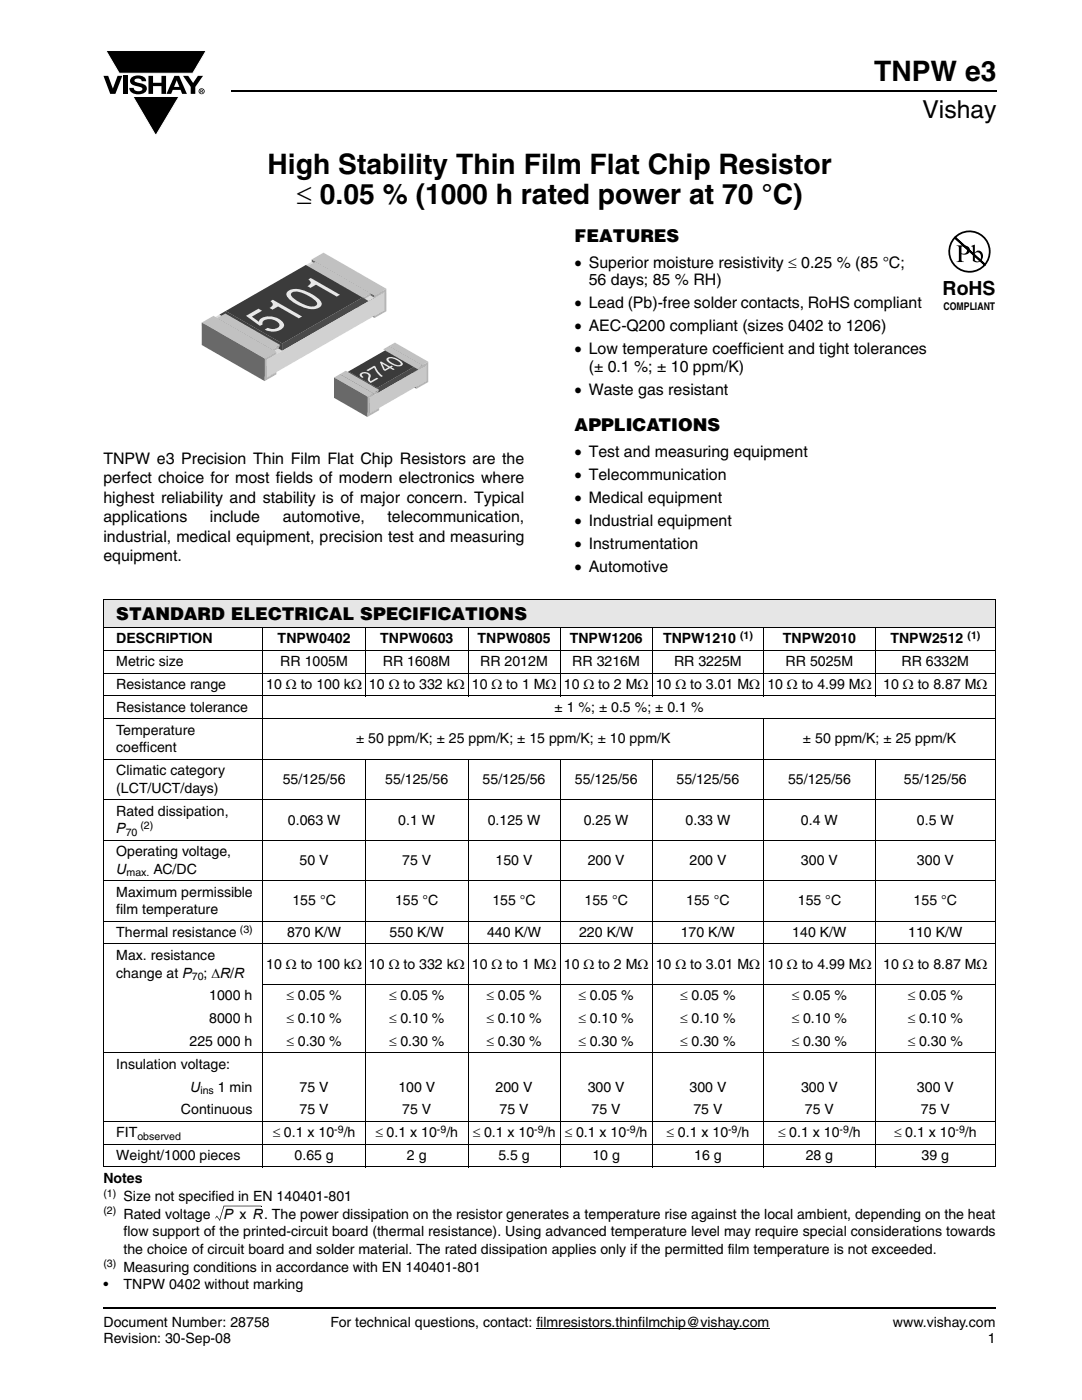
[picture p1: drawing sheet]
<svg xmlns="http://www.w3.org/2000/svg" width="216mm" height="279mm" viewBox="0 0 216 279" stroke-linecap="round" stroke-linejoin="round" font-family="sans-serif">
<defs><g id="words">
<g font-size="5.6">
<text x="174.4" y="16.1">TNPW e3</text>
<text x="53.4" y="34.8">High Stability Thin Film Flat Chip Resistor</text>
<text x="59.2" y="40.7">≤ 0.05 % (1000 h rated power at 70 °C)</text>
</g>
<text font-size="4.9" x="184.1" y="23.6">Vishay</text>
<text font-size="3.9" x="188.1" y="58.9">RoHS</text>
<g font-size="3.5">
<text x="114.7" y="48.3">FEATURES</text>
<text x="114.7" y="86.1">APPLICATIONS</text>
<text x="23.2" y="123.7">STANDARD ELECTRICAL SPECIFICATIONS</text>
</g>
<g font-size="3.2">
<text x="114.7" y="53.4">• Superior moisture resistivity ≤ 0.25 % (85 °C;</text>
<text x="117.5" y="56.9">56 days; 85 % RH)</text>
<text x="114.7" y="61.5">• Lead (Pb)-free solder contacts, RoHS compliant</text>
<text x="114.7" y="66.1">• AEC-Q200 compliant (sizes 0402 to 1206)</text>
<text x="114.7" y="70.7">• Low temperature coefficient and tight tolerances</text>
<text x="117.5" y="74.2">(± 0.1 %; ± 10 ppm/K)</text>
<text x="114.7" y="78.8">• Waste gas resistant</text>
<text x="20.6" y="92.6">TNPW e3 Precision Thin Film Flat Chip Resistors are the</text>
<text x="114.7" y="91.1">• Test and measuring equipment</text>
<text x="114.7" y="95.7">• Telecommunication</text>
<text x="20.6" y="96.5">perfect choice for most fields of modern electronics where</text>
<text x="20.6" y="100.4">highest reliability and stability is of major concern. Typical</text>
<text x="114.7" y="100.3">• Medical equipment</text>
<text x="20.6" y="104.2">applications</text>
<text x="41.9" y="104.2">include</text>
<text x="56.4" y="104.2">automotive,</text>
<text x="77.3" y="104.2">telecommunication,</text>
<text x="114.7" y="104.9">• Industrial equipment</text>
<text x="20.6" y="108.1">industrial, medical equipment, precision test and measuring</text>
<text x="20.6" y="112">equipment.</text>
<text x="114.7" y="109.5">• Instrumentation</text>
<text x="114.7" y="114.1">• Automotive</text>
</g>
<g font-size="2.8">
<text x="23.2" y="128.4">DESCRIPTION</text>
<text x="55.4" y="128.4">TNPW0402</text>
<text x="75.9" y="128.4">TNPW0603</text>
<text x="95.3" y="128.4">TNPW0805</text>
<text x="113.7" y="128.4">TNPW1206</text>
<text x="132.3" y="128.4">TNPW1210</text>
<text x="156.2" y="128.4">TNPW2010</text>
<text x="177.7" y="128.4">TNPW2512</text>
<text x="23.2" y="133">Metric size</text>
<text x="23.2" y="137.5">Resistance range</text>
<text x="53.1" y="137.5">10 Ω to 100 kΩ</text>
<text x="55.9" y="133">RR 1005M</text>
<text x="73.6" y="137.5">10 Ω to 332 kΩ</text>
<text x="76.4" y="133">RR 1608M</text>
<text x="94.1" y="137.5">10 Ω to 1 MΩ</text>
<text x="95.8" y="133">RR 2012M</text>
<text x="112.5" y="137.5">10 Ω to 2 MΩ</text>
<text x="114.2" y="133">RR 3216M</text>
<text x="130.9" y="137.5">10 Ω to 3.01 MΩ</text>
<text x="134.5" y="133">RR 3225M</text>
<text x="153.1" y="137.5">10 Ω to 4.99 MΩ</text>
<text x="156.8" y="133">RR 5025M</text>
<text x="176.3" y="137.5">10 Ω to 8.87 MΩ</text>
<text x="179.9" y="133">RR 6332M</text>
<text x="23.2" y="142.1">Resistance tolerance</text>
<text x="110.7" y="142.1">± 1 %; ± 0.5 %; ± 0.1 %</text>
<text x="23.2" y="146.6">Temperature</text>
<text x="71.1" y="148.4">± 50 ppm/K; ± 25 ppm/K; ± 15 ppm/K; ± 10 ppm/K</text>
<text x="160.2" y="148.4">± 50 ppm/K; ± 25 ppm/K</text>
<text x="23.2" y="150.2">coefficent</text>
<text x="23.2" y="154.7">Climatic category</text>
<text x="23.2" y="158.2">(LCT/UCT/days)</text>
<text x="56.4" y="156.5">55/125/56</text>
<text x="76.9" y="156.5">55/125/56</text>
<text x="96.3" y="156.5">55/125/56</text>
<text x="114.7" y="156.5">55/125/56</text>
<text x="135" y="156.5">55/125/56</text>
<text x="157.3" y="156.5">55/125/56</text>
<text x="180.4" y="156.5">55/125/56</text>
<text x="23.2" y="162.8">Rated dissipation,</text>
<text x="23.2" y="166.3">P</text>
<text x="57.4" y="164.5">0.063 W</text>
<text x="79.5" y="164.5">0.1 W</text>
<text x="97.3" y="164.5">0.125 W</text>
<text x="116.5" y="164.5">0.25 W</text>
<text x="136.8" y="164.5">0.33 W</text>
<text x="159.8" y="164.5">0.4 W</text>
<text x="183" y="164.5">0.5 W</text>
<text x="23.2" y="170.9">Operating voltage,</text>
<text x="59.8" y="172.6">50 V</text>
<text x="80.3" y="172.6">75 V</text>
<text x="98.9" y="172.6">150 V</text>
<text x="117.3" y="172.6">200 V</text>
<text x="137.6" y="172.6">200 V</text>
<text x="159.8" y="172.6">300 V</text>
<text x="183" y="172.6">300 V</text>
<text x="23.2" y="178.9">Maximum permissible</text>
<text x="23.2" y="174.4">U</text>
<text x="30.6" y="174.4">AC/DC</text>
<text x="23.2" y="182.5">film temperature</text>
<text x="58.4" y="180.7">155 °C</text>
<text x="78.8" y="180.7">155 °C</text>
<text x="98.3" y="180.7">155 °C</text>
<text x="116.6" y="180.7">155 °C</text>
<text x="136.9" y="180.7">155 °C</text>
<text x="159.2" y="180.7">155 °C</text>
<text x="182.3" y="180.7">155 °C</text>
<text x="23.2" y="191.6">Max. resistance</text>
<text x="23.2" y="187">Thermal resistance</text>
<text x="57.3" y="187">870 K/W</text>
<text x="77.7" y="187">550 K/W</text>
<text x="97.2" y="187">440 K/W</text>
<text x="115.5" y="187">220 K/W</text>
<text x="135.8" y="187">170 K/W</text>
<text x="158.1" y="187">140 K/W</text>
<text x="181.2" y="187">110 K/W</text>
<text x="23.2" y="195.1">change at P</text>
<text x="40.6" y="195.1">; ΔR/R</text>
<text x="53.1" y="193.3">10 Ω to 100 kΩ</text>
<text x="73.6" y="193.3">10 Ω to 332 kΩ</text>
<text x="94.1" y="193.3">10 Ω to 1 MΩ</text>
<text x="112.5" y="193.3">10 Ω to 2 MΩ</text>
<text x="130.9" y="193.3">10 Ω to 3.01 MΩ</text>
<text x="153.1" y="193.3">10 Ω to 4.99 MΩ</text>
<text x="176.3" y="193.3">10 Ω to 8.87 MΩ</text>
<text x="41.7" y="199.6">1000 h</text>
<text x="57.1" y="199.6">≤ 0.05 %</text>
<text x="77.6" y="199.6">≤ 0.05 %</text>
<text x="97.1" y="199.6">≤ 0.05 %</text>
<text x="115.4" y="199.6">≤ 0.05 %</text>
<text x="135.7" y="199.6">≤ 0.05 %</text>
<text x="158" y="199.6">≤ 0.05 %</text>
<text x="181.1" y="199.6">≤ 0.05 %</text>
<text x="37.8" y="208.7">225 000 h</text>
<text x="41.7" y="204.2">8000 h</text>
<text x="57.1" y="208.7">≤ 0.30 %</text>
<text x="57.1" y="204.2">≤ 0.10 %</text>
<text x="77.6" y="208.7">≤ 0.30 %</text>
<text x="77.6" y="204.2">≤ 0.10 %</text>
<text x="97.1" y="208.7">≤ 0.30 %</text>
<text x="97.1" y="204.2">≤ 0.10 %</text>
<text x="115.4" y="208.7">≤ 0.30 %</text>
<text x="115.4" y="204.2">≤ 0.10 %</text>
<text x="135.7" y="208.7">≤ 0.30 %</text>
<text x="135.7" y="204.2">≤ 0.10 %</text>
<text x="158" y="208.7">≤ 0.30 %</text>
<text x="158" y="204.2">≤ 0.10 %</text>
<text x="181.1" y="208.7">≤ 0.30 %</text>
<text x="181.1" y="204.2">≤ 0.10 %</text>
<text x="23.2" y="213.3">Insulation voltage:</text>
<text x="37.9" y="217.8">U</text>
<text x="43.5" y="217.8">1 min</text>
<text x="59.8" y="217.8">75 V</text>
<text x="79.5" y="217.8">100 V</text>
<text x="98.9" y="217.8">200 V</text>
<text x="117.3" y="217.8">300 V</text>
<text x="137.6" y="217.8">300 V</text>
<text x="159.8" y="217.8">300 V</text>
<text x="183" y="217.8">300 V</text>
<text x="23.2" y="226.9">FIT</text>
<text x="36.1" y="222.4">Continuous</text>
<text x="54.4" y="226.9">≤ 0.1 x 10 /h</text>
<text x="59.8" y="222.4">75 V</text>
<text x="74.9" y="226.9">≤ 0.1 x 10 /h</text>
<text x="80.3" y="222.4">75 V</text>
<text x="94.3" y="226.9">≤ 0.1 x 10 /h</text>
<text x="99.7" y="222.4">75 V</text>
<text x="112.7" y="226.9">≤ 0.1 x 10 /h</text>
<text x="118" y="222.4">75 V</text>
<text x="133" y="226.9">≤ 0.1 x 10 /h</text>
<text x="138.4" y="222.4">75 V</text>
<text x="155.3" y="226.9">≤ 0.1 x 10 /h</text>
<text x="160.6" y="222.4">75 V</text>
<text x="178.4" y="226.9">≤ 0.1 x 10 /h</text>
<text x="183.7" y="222.4">75 V</text>
<text x="23.2" y="231.5">Weight/1000 pieces</text>
<text x="58.8" y="231.5">0.65 g</text>
<text x="81.2" y="231.5">2 g</text>
<text x="99.4" y="231.5">5.5 g</text>
<text x="118.2" y="231.5">10 g</text>
<text x="138.5" y="231.5">16 g</text>
<text x="160.8" y="231.5">28 g</text>
<text x="183.9" y="231.5">39 g</text>
<text x="20.6" y="236.2">Notes</text>
<text x="24.6" y="239.7">Size not specified in EN 140401-801</text>
<text x="24.6" y="243.2">Rated voltage</text>
<text x="44.7" y="243.2">P x R. The power dissipation on the resistor generates a temperature rise against the local ambient, depending on the heat</text>
<text x="24.6" y="250.3">the choice of circuit board and solder material. The rated dissipation applies only if the permitted film temperature is not exceeded.</text>
<text x="24.6" y="246.7">flow support of the printed-circuit board (thermal resistance). Using advanced temperature level may require special considerations towards</text>
<text x="20.6" y="257.3">•</text>
<text x="24.6" y="253.8">Measuring conditions in accordance with EN 140401-801</text>
<text x="24.6" y="257.3">TNPW 0402 without marking</text>
<text x="20.6" y="264.9">Document Number: 28758</text>
<text x="20.6" y="268.1">Revision: 30-Sep-08</text>
<text x="65.9" y="264.9">For technical questions, contact: filmresistors.thinfilmchip@vishay.com</text>
<text x="178.2" y="264.9">www.vishay.com</text>
<text x="197.1" y="268.1">1</text>
</g>
<g font-size="2.1">
<text x="188.3" y="61.8">COMPLIANT</text>
<text x="147.7" y="127.6">(1)</text>
<text x="193" y="127.6">(1)</text>
<text x="25.1" y="166.8">70</text>
<text x="28" y="165.5">(2)</text>
<text x="25.3" y="174.9">max.</text>
<text x="47.9" y="186.2">(3)</text>
<text x="38.3" y="195.6">70</text>
<text x="40" y="218.4">ins</text>
<text x="27.4" y="227.5">observed</text>
<text x="66.7" y="226.1">-9</text>
<text x="87.2" y="226.1">-9</text>
<text x="106.6" y="226.1">-9</text>
<text x="125" y="226.1">-9</text>
<text x="145.3" y="226.1">-9</text>
<text x="167.5" y="226.1">-9</text>
<text x="190.7" y="226.1">-9</text>
<text x="20.6" y="238.8">(1)</text>
<text x="20.6" y="242.4">(2)</text>
<text x="20.6" y="252.9">(3)</text>
</g>
</g></defs>
<g fill="#000">
<path d="M20.6 15.1h1l.9 2.6 1-2.6h.9l-1.4 3.6h-1zM21.1 10.1h20.1l-2.7 4.5h-14.7zM24.6 15.1h.9v3.6h-.9zM26.3 15.4a2.1 2.1 0 0 1 2.8 .4l.1 .4h-.9a.79 .79 0 0 0-.7-.5 .79 .79 0 0 0-.8 .4l.3 .3 1 .2a1.08 1.08 0 0 1 1.2 1 1.08 1.08 0 0 1-1.1 1.2 1.73 1.73 0 0 1-2.4-1.3h.9a.96 .96 0 0 0 .8 .7 .96 .96 0 0 0 .9-.4 1.31 1.31 0 0 0-1.2-.6 1.03 1.03 0 0 1-1.1-.6 1.03 1.03 0 0 1 .2-1.2zM29.6 15.1h.9v1.4h1.7v-1.4h.9v3.6h-.9v-1.5h-1.7v1.5h-.9zM26.5 19.3h9.2l-4.6 7.8zM36.5 15.1h1.1l.9 1.5 1-1.5h1l-1.5 2.3v1.3h-.9v-1.4z"/>
<path d="M35.3 16l-.6 1.3h1.1zM34.8 15.1h.9l1.6 3.6h-1l-.3-.8h-1.5l-.3 .8h-1z"/>
<path d="M40.1 18v.2l.2-.1v-.1zM40 17.9h.4l.1 .2-.2 .2 .2 .2-.3-.2-.1 .2h-.1zM39.8 18.2a.46 .46 0 0 0 .9 0 .46 .46 0 0 0-.9 0zM39.6 18.2a.6 .6 0 0 1 1.2 0 .6 .6 0 0 1-1.2 0z"/>
</g>
<path d="M21.1 10.1h20.1l-2.7 4.5h-14.7zM26.5 19.3h9.2l-4.6 7.8z" fill="none" stroke="#fff" stroke-width=".2"/>
<path d="M107 265.1h46.5" fill="none" stroke="#000" stroke-width=".2"/>
<path d="M46.1 18.2h152.8M20.6 261h178" fill="none" stroke="#000" stroke-width=".36"/>
<path d="M40.3 50.4h45.1v32.8h-45.1z" fill="#fff"/>
<path d="M76.4 73.3l2-1.1 6.7 3.8-2 1.1z" fill="#c2c2c2"/>
<g fill="#6a6a6a">
<path d="M76.4 73.3l6.7 3.8v.5l-6.7-3.8z"/>
<path d="M78.4 69l6.7 3.9v3.1l-6.7-3.8z"/>
</g>
<path d="M67 75.6l11.4-6.6 6.7 3.9-11.4 6.5z" fill="#d1d1d1"/>
<path d="M77.6 69l6.7 3.9v.4l-6.7-3.8z" fill="#6a6a6a"/>
<path d="M84.3 72.9l1.2-.7v4l-2.4 1.4v-.5l2-1.1v-3.1l-.8 .4z" fill="#b7b7b7"/>
<g fill="#c2c2c2">
<path d="M77.6 69l1.2-.6 6.7 3.8-1.2 .7z"/>
<path d="M76.4 69.7l1.2-.7 6.7 3.9-1.2 .6z"/>
</g>
<path d="M83.1 73.5l1.2-.6v.4l-.8 .5z" fill="#b7b7b7"/>
<path d="M76.4 69.7l7.1 4.1z" fill="#242424"/>
<path d="M67 78.7l2-1.1 6.7 3.8-2 1.1z" fill="#c2c2c2"/>
<path d="M69.5 74.1l7.3-4.2 5.8 3.3-7.3 4.2z" fill="#3b3b3b"/>
<g fill="#e8e8e8">
<path d="M71.9 74.5a1.45 1.45 0 0 1 2.1 .4l-.1 .4a.53 .53 0 0 0 .1 .8l1.2-.7 .3 .2-1.5 .8a.93 .93 0 0 1-.4-1.4l-.1-.2-.4-.2a.77 .77 0 0 0-.9 .2l.4 .4-.3 .2-.5-.5z"/>
<path d="M73.1 73.9l1.6-.9 .3 .2 .5 .9 .9 .9-.3 .2-.4-.3-.6-.8-.4-.7-1.3 .7z"/>
<path d="M75.8 72.3l.7 1.5 .3 .2 1-.5 .7 .4 .3-.2-.7-.4 .3-.2-.3-.1-.3 .1-1.8-1zM76.3 72.6l1.2 .7-.7 .4z"/>
<path d="M77.3 71.4l-.2 .2a2.41 2.41 0 0 0 2.2 1.5l.8-.1 .3-.3a2.4 2.4 0 0 0-2.2-1.4zM77.7 71.6a2.39 2.39 0 0 1 2.3 1 .88 .88 0 0 1-1.2 .1 1.92 1.92 0 0 1-1.3-1z"/>
</g>
<path d="M68.6 74.7l.9-.6 5.8 3.3v1.1z" fill="#3f3f3f"/>
<path d="M75.3 77.4l7.3-4.2 .9 .6-8.2 4.7z" fill="#464646"/>
<path d="M74.5 78.5l1.2-.7-.4 .7-.8 .4z" fill="#b7b7b7"/>
<path d="M67.8 74.7l1.2-.7 6.7 3.8-1.2 .7z" fill="#c2c2c2"/>
<path d="M67.8 74.7l6.7 3.8v.4l-6.7-3.8z" fill="#6a6a6a"/>
<path d="M73.7 79.4l11.4-6.5v3.1l-11.4 6.5z" fill="#c7c7c7"/>
<path d="M67 75.6l6.7 3.8v3.1l-6.7-3.8z" fill="#797979"/>
<path d="M73.3 79.2l1.2-.7v.4l-.8 .5v3.1l2-1.1v.5l-2.4 1.3z" fill="#b7b7b7"/>
<path d="M66.6 75.3l1.2-.6 6.7 3.8-1.2 .7z" fill="#c2c2c2"/>
<path d="M66.6 75.3l6.7 3.9v4l-6.7-3.8z" fill="#6a6a6a"/>
<path d="M62.2 55.8l2-1.1 12.5 7.2-1.9 1.1z" fill="#c2c2c2"/>
<path d="M62.2 55.8l12.6 7.2v.5l-12.6-7.2z" fill="#6a6a6a"/>
<path d="M64.2 51.1l12.5 7.2v3.6l-12.5-7.2z" fill="#696969"/>
<path d="M40.6 64.6l23.6-13.5 12.5 7.2-23.5 13.5z" fill="#dcdcdc"/>
<path d="M62.2 51.8l12.5 7.2v.4l-12.5-7.2z" fill="#6a6a6a"/>
<path d="M72.4 59.4l1.6-.9v.5l-1.2 .6z" fill="#b7b7b7"/>
<path d="M62.2 51.8l2.4-1.4 12.5 7.2-2.4 1.4z" fill="#c2c2c2"/>
<path d="M74.7 59l2.4-1.4v4.5l-2.3 1.4v-.5l1.9-1.1v-3.6l-2 1.1z" fill="#b7b7b7"/>
<path d="M61.4 53.1l11.4 6.5z" fill="#242424"/>
<path d="M61.4 53.1l1.6-.9 11 6.3-1.6 .9z" fill="#c2c2c2"/>
<path d="M45 62.1l16-9.2 11.3 6.5-16 9.1z" fill="#3b3b3b"/>
<g fill="#e8e8e8">
<path d="M49.1 63l2.5-1.4 .7 .4-2 1.2 1.4 1v-.2a2.67 2.67 0 0 1 3.3-.6 2.33 2.33 0 0 1 1.7 1.6 2.52 2.52 0 0 1-3.2 1l-.7-.2 .6-.4a1.72 1.72 0 0 0 2.4-.5 2.13 2.13 0 0 0-3.4-.6v.5l-.5 .2z"/>
<path d="M54 60.1l.4-.3 5.9 3.4-.7 .3-4.1-2.3-1.1 .6-.6-.3 .6-.5v-.3z"/>
<path d="M61.5 55.7l.5-.2 5.8 3.3-.6 .4-4.1-2.4-1.2 .7-.5-.4 .5-.5 .1-.2z"/>
<path d="M57.3 58.3a1.3 1.3 0 0 0 .7 1.6 7.3 7.3 0 0 0 5 1.7l.7-.2 .4-.4a1.3 1.3 0 0 0-.8-1.6 7.3 7.3 0 0 0-5-1.7l-.6 .3zM58.1 58.6a1.78 1.78 0 0 1 2.2-.1l1.4 .6a3.2 3.2 0 0 1 1.6 1.4 .87 .87 0 0 1-1.2 .7 6.6 6.6 0 0 1-4.1-2.4z"/>
</g>
<path d="M40.7 68.2l1.9-1.1 12.6 7.2-2 1.1z" fill="#c2c2c2"/>
<path d="M56.3 68.5l16-9.1 1.3 .7-17.3 9.9z" fill="#464646"/>
<path d="M43.8 62.8l1.2-.7 11.3 6.4v1.5z" fill="#3f3f3f"/>
<path d="M54.4 69.8l1.5-.9-.4 .6-1.1 .7z" fill="#b7b7b7"/>
<path d="M43.4 63.5l11 6.3v.4l-11-6.3z" fill="#6a6a6a"/>
<path d="M43.4 63.5l1.6-.9 10.9 6.3-1.5 .9z" fill="#c2c2c2"/>
<path d="M40.6 64.6l12.6 7.2v3.6l-12.6-7.2z" fill="#7e7e7e"/>
<path d="M53.2 71.8l23.5-13.5v3.6l-23.5 13.5z" fill="#d1d1d1"/>
<path d="M40.3 64.4l2.3-1.4 12.5 7.2-2.3 1.4z" fill="#c2c2c2"/>
<path d="M52.8 71.6l2.3-1.4v.5l-1.9 1.1v3.6l2-1.1v.4l-2.4 1.4z" fill="#b7b7b7"/>
<path d="M40.3 64.4l12.5 7.2v4.5l-12.5-7.2z" fill="#6a6a6a"/>
<path d="M188.1 46h10.5v16.3h-10.5z" fill="#fff"/>
<path d="M190.5 47.5a4 4 0 0 1 5.6-.3 4 4 0 0 1 .5 5.6l-6-5.4 5.9 5.5a4 4 0 0 1-5.7 .3 4 4 0 0 1-.3-5.7z" fill="none" stroke="#000" stroke-width=".35"/>
<g fill="#000">
<path d="M191.9 49.2v1.3a.75 .75 0 0 0 1.1-.6 .75 .75 0 0 0-1.1-.7zM190.9 49a2.81 2.81 0 0 1 2.4 .3 .97 .97 0 0 1 0 1.2 .97 .97 0 0 1-1.2 .3l-.2-.1v1.1v.2l.4 .3h-1.4l.3-.1 .1-.4v-2.3v-.3z"/>
<path d="M194.5 50.6v1.3l.2 .2a.72 .72 0 0 0 .8-.1 .72 .72 0 0 0 .2-.7 .72 .72 0 0 0-.3-.9 .72 .72 0 0 0-.9 .2zM193.8 49.1l.7-.3v1.6a.89 .89 0 0 1 1.1-.3 .89 .89 0 0 1 .5 1 1.23 1.23 0 0 1-.6 1.1 1.23 1.23 0 0 1-1.4-.1v-2.7z"/>
</g>
<path d="M20.6 119.7h178v5.5h-178z" fill="#e6e6e6"/>
<g fill="none" stroke="#000" stroke-width=".2">
<path d="M20.6 119.7h178.1M20.6 119.8v113M198.6 119.8v113M20.6 125.2h178.1M20.6 129.8h178.1M20.6 134.3h178.1M20.6 138.9h178.1M52.4 125.1v107.9M72.9 125.1v13.9M93.4 125.1v13.9M111.8 125.1v13.9M130.1 125.1v13.9"/>
<path d="M152.4 125.1v13.9M174.6 125.1v13.9M20.6 143.4h178.1M20.6 151.5h178.1M20.6 159.6h178.1M72.9 151.4v81.6M93.4 151.4v81.6M111.8 151.4v81.6M130.1 151.4v81.6M152.4 143.3v89.7M174.6 151.4v81.6M20.6 167.7h178.1"/>
<path d="M20.6 175.7h178.1M20.6 183.8h178.1M20.6 188.4h178.1M52.3 196.5h146.4M20.6 210.1h178.1M20.6 223.8h178.1M20.6 228.3h178.1M20.6 232.9h178.1M44.6 240.7h7.6"/>
</g>
<path d="M42.9 243.1l.1 .1zM43.2 242.7h.1l-.2 .4h-.2zM43.8 243.5h.1zM43.3 242.6l.6 .9h-.1l-.6-.8zM43.8 243.5l.1 .1zM44.6 240.7h.1l-.8 2.8h-.1zM52.2 240.6v.1z" fill="#000"/>
<use href="#words"/>
</svg>
